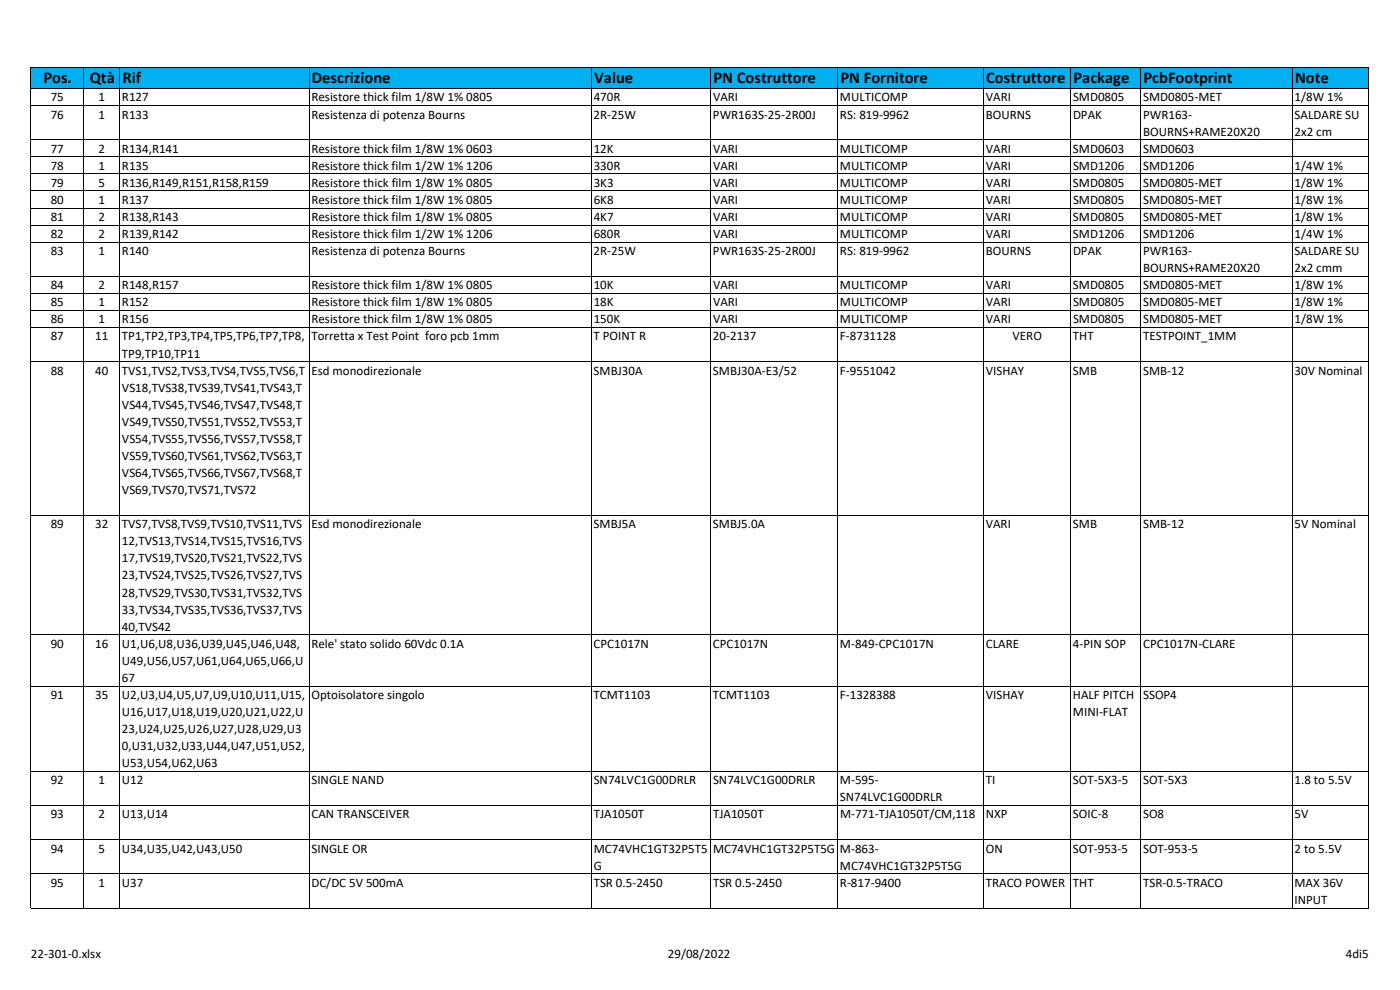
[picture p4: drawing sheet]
<svg xmlns="http://www.w3.org/2000/svg" width="420mm" height="297mm" viewBox="0 0 420 297" stroke-linecap="round" stroke-linejoin="round" font-family="sans-serif">
<defs><g id="words">
<g font-size="5">
<text x="13" y="25">Pos.</text>
<text x="26.9" y="25">Qtà Rif</text>
<text x="93.6" y="25">Descrizione</text>
<text x="178.3" y="25">Value</text>
<text x="214.1" y="25">PN Costruttore</text>
<text x="252.2" y="25">PN Fornitore</text>
<text x="296" y="25">Costruttore</text>
<text x="322.1" y="25">Package</text>
<text x="343.2" y="25">PcbFootprint</text>
<text x="388.7" y="25">Note</text>
</g>
<g font-size="3.9">
<text x="15.2" y="30.4">75</text>
<text x="15.2" y="35.6">76</text>
<text x="29.6" y="30.4">1</text>
<text x="29.6" y="35.6">1</text>
<text x="36.6" y="30.4">R127</text>
<text x="36.6" y="35.6">R133</text>
<text x="93.5" y="30.4">Resistore thick film 1/8W 1% 0805</text>
<text x="93.5" y="35.6">Resistenza di potenza Bourns</text>
<text x="178.2" y="35.6">2R‐25W</text>
<text x="178.2" y="30.4">470R</text>
<text x="214" y="35.6">PWR163S‐25‐2R00J</text>
<text x="214" y="30.4">VARI</text>
<text x="252.1" y="35.6">RS: 819‐9962</text>
<text x="252.1" y="30.4">MULTICOMP</text>
<text x="295.9" y="35.6">BOURNS</text>
<text x="295.9" y="30.4">VARI</text>
<text x="322" y="35.6">DPAK</text>
<text x="322" y="30.4">SMD0805</text>
<text x="343.1" y="30.4">SMD0805‐MET</text>
<text x="343.1" y="35.6">PWR163‐</text>
<text x="388.5" y="30.4">1/8W 1%</text>
<text x="388.5" y="35.6">SALDARE SU</text>
<text x="343.1" y="40.7">BOURNS+RAME20X20</text>
<text x="388.5" y="40.7">2x2 cm</text>
<text x="15.2" y="45.8">77</text>
<text x="29.6" y="45.8">2</text>
<text x="36.6" y="45.8">R134,R141</text>
<text x="93.5" y="45.8">Resistore thick film 1/8W 1% 0603</text>
<text x="178.2" y="45.8">12K</text>
<text x="214" y="45.8">VARI</text>
<text x="252.1" y="45.8">MULTICOMP</text>
<text x="295.9" y="45.8">VARI</text>
<text x="322" y="45.8">SMD0603</text>
<text x="343.1" y="45.8">SMD0603</text>
<text x="15.2" y="50.9">78</text>
<text x="29.6" y="50.9">1</text>
<text x="36.6" y="50.9">R135</text>
<text x="93.5" y="50.9">Resistore thick film 1/2W 1% 1206</text>
<text x="178.2" y="50.9">330R</text>
<text x="214" y="50.9">VARI</text>
<text x="252.1" y="50.9">MULTICOMP</text>
<text x="295.9" y="50.9">VARI</text>
<text x="322" y="50.9">SMD1206</text>
<text x="343.1" y="50.9">SMD1206</text>
<text x="388.5" y="50.9">1/4W 1%</text>
<text x="15.2" y="56">79</text>
<text x="29.6" y="56">5</text>
<text x="36.6" y="56">R136,R149,R151,R158,R159</text>
<text x="93.5" y="56">Resistore thick film 1/8W 1% 0805</text>
<text x="178.2" y="56">3K3</text>
<text x="214" y="56">VARI</text>
<text x="252.1" y="56">MULTICOMP</text>
<text x="295.9" y="56">VARI</text>
<text x="322" y="56">SMD0805</text>
<text x="343.1" y="56">SMD0805‐MET</text>
<text x="388.5" y="56">1/8W 1%</text>
<text x="15.2" y="61.2">80</text>
<text x="29.6" y="61.2">1</text>
<text x="36.6" y="61.2">R137</text>
<text x="93.5" y="61.2">Resistore thick film 1/8W 1% 0805</text>
<text x="178.2" y="61.2">6K8</text>
<text x="214" y="61.2">VARI</text>
<text x="252.1" y="61.2">MULTICOMP</text>
<text x="295.9" y="61.2">VARI</text>
<text x="322" y="61.2">SMD0805</text>
<text x="343.1" y="61.2">SMD0805‐MET</text>
<text x="388.5" y="61.2">1/8W 1%</text>
<text x="15.2" y="66.3">81</text>
<text x="15.2" y="71.4">82</text>
<text x="29.6" y="66.3">2</text>
<text x="29.6" y="71.4">2</text>
<text x="36.6" y="66.3">R138,R143</text>
<text x="36.6" y="71.4">R139,R142</text>
<text x="93.5" y="66.3">Resistore thick film 1/8W 1% 0805</text>
<text x="93.5" y="71.4">Resistore thick film 1/2W 1% 1206</text>
<text x="178.2" y="66.3">4K7</text>
<text x="178.2" y="71.4">680R</text>
<text x="214" y="71.4">VARI</text>
<text x="214" y="66.3">VARI</text>
<text x="252.1" y="71.4">MULTICOMP</text>
<text x="252.1" y="66.3">MULTICOMP</text>
<text x="295.9" y="71.4">VARI</text>
<text x="295.9" y="66.3">VARI</text>
<text x="322" y="66.3">SMD0805</text>
<text x="322" y="71.4">SMD1206</text>
<text x="343.1" y="66.3">SMD0805‐MET</text>
<text x="343.1" y="71.4">SMD1206</text>
<text x="388.5" y="66.3">1/8W 1%</text>
<text x="388.5" y="71.4">1/4W 1%</text>
<text x="15.2" y="76.5">83</text>
<text x="29.6" y="76.5">1</text>
<text x="36.6" y="76.5">R140</text>
<text x="93.5" y="76.5">Resistenza di potenza Bourns</text>
<text x="178.2" y="76.5">2R‐25W</text>
<text x="214" y="76.5">PWR163S‐25‐2R00J</text>
<text x="252.1" y="76.5">RS: 819‐9962</text>
<text x="295.9" y="76.5">BOURNS</text>
<text x="322" y="76.5">DPAK</text>
<text x="343.1" y="76.5">PWR163‐</text>
<text x="388.5" y="76.5">SALDARE SU</text>
<text x="343.1" y="81.7">BOURNS+RAME20X20</text>
<text x="388.5" y="81.7">2x2 cmm</text>
<text x="15.2" y="86.8">84</text>
<text x="29.6" y="86.8">2</text>
<text x="36.6" y="86.8">R148,R157</text>
<text x="93.5" y="86.8">Resistore thick film 1/8W 1% 0805</text>
<text x="178.2" y="86.8">10K</text>
<text x="214" y="86.8">VARI</text>
<text x="252.1" y="86.8">MULTICOMP</text>
<text x="295.9" y="86.8">VARI</text>
<text x="322" y="86.8">SMD0805</text>
<text x="343.1" y="86.8">SMD0805‐MET</text>
<text x="388.5" y="86.8">1/8W 1%</text>
<text x="15.2" y="91.9">85</text>
<text x="29.6" y="91.9">1</text>
<text x="36.6" y="91.9">R152</text>
<text x="93.5" y="91.9">Resistore thick film 1/8W 1% 0805</text>
<text x="178.2" y="91.9">18K</text>
<text x="214" y="91.9">VARI</text>
<text x="252.1" y="91.9">MULTICOMP</text>
<text x="295.9" y="91.9">VARI</text>
<text x="322" y="91.9">SMD0805</text>
<text x="343.1" y="91.9">SMD0805‐MET</text>
<text x="388.5" y="91.9">1/8W 1%</text>
<text x="15.2" y="97">86</text>
<text x="29.6" y="97">1</text>
<text x="36.6" y="97">R156</text>
<text x="93.5" y="97">Resistore thick film 1/8W 1% 0805</text>
<text x="178.2" y="97">150K</text>
<text x="214" y="97">VARI</text>
<text x="252.1" y="97">MULTICOMP</text>
<text x="295.9" y="97">VARI</text>
<text x="322" y="97">SMD0805</text>
<text x="343.1" y="97">SMD0805‐MET</text>
<text x="388.5" y="97">1/8W 1%</text>
<text x="15.2" y="102.1">87</text>
<text x="28.6" y="102.1">11</text>
<text x="36.6" y="107.3">TP9,TP10,TP11</text>
<text x="36.6" y="102.1">TP1,TP2,TP3,TP4,TP5,TP6,TP7,TP8,</text>
<text x="93.5" y="102.1">Torretta x Test Point foro pcb 1mm</text>
<text x="178.2" y="102.1">T POINT R</text>
<text x="214" y="102.1">20‐2137</text>
<text x="252.1" y="102.1">F‐8731128</text>
<text x="303.9" y="102.1">VERO</text>
<text x="322" y="102.1">THT</text>
<text x="343.1" y="102.1">TESTPOINT_1MM</text>
<text x="15.2" y="112.4">88</text>
<text x="28.6" y="112.4">40</text>
<text x="36.6" y="112.4">TVS1,TVS2,TVS3,TVS4,TVS5,TVS6,T</text>
<text x="93.5" y="112.4">Esd monodirezionale</text>
<text x="178.2" y="112.4">SMBJ30A</text>
<text x="214" y="112.4">SMBJ30A‐E3/52</text>
<text x="252.1" y="112.4">F‐9551042</text>
<text x="295.8" y="112.4">VISHAY</text>
<text x="322" y="112.4">SMB</text>
<text x="343" y="112.4">SMB‐12</text>
<text x="388.5" y="112.4">30V Nominal</text>
<text x="36.6" y="117.5">VS18,TVS38,TVS39,TVS41,TVS43,T</text>
<text x="36.6" y="122.6">VS44,TVS45,TVS46,TVS47,TVS48,T</text>
<text x="36.6" y="127.8">VS49,TVS50,TVS51,TVS52,TVS53,T</text>
<text x="36.6" y="132.9">VS54,TVS55,TVS56,TVS57,TVS58,T</text>
<text x="36.6" y="138">VS59,TVS60,TVS61,TVS62,TVS63,T</text>
<text x="36.6" y="143.1">VS64,TVS65,TVS66,TVS67,TVS68,T</text>
<text x="36.6" y="148.2">VS69,TVS70,TVS71,TVS72</text>
<text x="15.2" y="158.5">89</text>
<text x="28.6" y="158.5">32</text>
<text x="36.6" y="158.5">TVS7,TVS8,TVS9,TVS10,TVS11,TVS</text>
<text x="93.5" y="158.5">Esd monodirezionale</text>
<text x="178.2" y="158.5">SMBJ5A</text>
<text x="214" y="158.5">SMBJ5.0A</text>
<text x="295.8" y="158.5">VARI</text>
<text x="322" y="158.5">SMB</text>
<text x="343" y="158.5">SMB‐12</text>
<text x="388.5" y="158.5">5V Nominal</text>
<text x="36.6" y="163.6">12,TVS13,TVS14,TVS15,TVS16,TVS</text>
<text x="36.6" y="168.7">17,TVS19,TVS20,TVS21,TVS22,TVS</text>
<text x="36.6" y="173.9">23,TVS24,TVS25,TVS26,TVS27,TVS</text>
<text x="36.6" y="179">28,TVS29,TVS30,TVS31,TVS32,TVS</text>
<text x="36.6" y="184.1">33,TVS34,TVS35,TVS36,TVS37,TVS</text>
<text x="36.6" y="189.2">40,TVS42</text>
<text x="15.2" y="194.4">90</text>
<text x="28.6" y="194.4">16</text>
<text x="36.6" y="194.4">U1,U6,U8,U36,U39,U45,U46,U48,</text>
<text x="93.5" y="194.4">Rele' stato solido 60Vdc 0.1A</text>
<text x="178.2" y="194.4">CPC1017N</text>
<text x="214" y="194.4">CPC1017N</text>
<text x="252.1" y="194.4">M‐849‐CPC1017N</text>
<text x="295.9" y="194.4">CLARE</text>
<text x="322" y="194.4">4‐PIN SOP</text>
<text x="343.1" y="194.4">CPC1017N‐CLARE</text>
<text x="36.6" y="199.5">U49,U56,U57,U61,U64,U65,U66,U</text>
<text x="15.2" y="209.7">91</text>
<text x="28.6" y="209.7">35</text>
<text x="36.6" y="204.6">67</text>
<text x="36.6" y="209.7">U2,U3,U4,U5,U7,U9,U10,U11,U15,</text>
<text x="93.5" y="209.7">Optoisolatore singolo</text>
<text x="178.2" y="209.7">TCMT1103</text>
<text x="214" y="209.7">TCMT1103</text>
<text x="252.1" y="209.7">F‐1328388</text>
<text x="295.8" y="209.7">VISHAY</text>
<text x="322" y="209.7">HALF PITCH</text>
<text x="343.1" y="209.7">SSOP4</text>
<text x="36.6" y="214.8">U16,U17,U18,U19,U20,U21,U22,U</text>
<text x="322" y="214.8">MINI‐FLAT</text>
<text x="36.6" y="220">23,U24,U25,U26,U27,U28,U29,U3</text>
<text x="36.6" y="225.1">0,U31,U32,U33,U44,U47,U51,U52,</text>
<text x="36.6" y="230.2">U53,U54,U62,U63</text>
<text x="15.2" y="235.3">92</text>
<text x="29.6" y="235.3">1</text>
<text x="36.6" y="235.3">U12</text>
<text x="93.5" y="235.3">SINGLE NAND</text>
<text x="178.2" y="235.3">SN74LVC1G00DRLR</text>
<text x="214" y="235.3">SN74LVC1G00DRLR</text>
<text x="252.1" y="235.3">M‐595‐</text>
<text x="295.9" y="235.3">TI</text>
<text x="322" y="235.3">SOT‐5X3‐5</text>
<text x="343.1" y="235.3">SOT‐5X3</text>
<text x="388.5" y="235.3">1.8 to 5.5V</text>
<text x="15.2" y="245.6">93</text>
<text x="29.6" y="245.6">2</text>
<text x="36.6" y="245.6">U13,U14</text>
<text x="93.5" y="245.6">CAN TRANSCEIVER</text>
<text x="178.2" y="245.6">TJA1050T</text>
<text x="214" y="245.6">TJA1050T</text>
<text x="252.1" y="240.5">SN74LVC1G00DRLR</text>
<text x="252.1" y="245.6">M‐771‐TJA1050T/CM,118</text>
<text x="295.9" y="245.6">NXP</text>
<text x="322" y="245.6">SOIC‐8</text>
<text x="343.1" y="245.6">SO8</text>
<text x="388.5" y="245.6">5V</text>
<text x="15.2" y="255.8">94</text>
<text x="29.6" y="255.8">5</text>
<text x="36.6" y="255.8">U34,U35,U42,U43,U50</text>
<text x="93.5" y="255.8">SINGLE OR</text>
<text x="178.2" y="255.8">MC74VHC1GT32P5T5</text>
<text x="214" y="255.8">MC74VHC1GT32P5T5G M‐863‐</text>
<text x="295.9" y="255.8">ON</text>
<text x="322" y="255.8">SOT‐953‐5</text>
<text x="343.1" y="255.8">SOT‐953‐5</text>
<text x="388.5" y="255.8">2 to 5.5V</text>
<text x="178.2" y="260.9">G</text>
<text x="252.1" y="260.9">MC74VHC1GT32P5T5G</text>
<text x="15.2" y="266.1">95</text>
<text x="29.6" y="266.1">1</text>
<text x="36.6" y="266.1">U37</text>
<text x="93.5" y="266.1">DC/DC 5V 500mA</text>
<text x="178.2" y="266.1">TSR 0.5‐2450</text>
<text x="214" y="266.1">TSR 0.5‐2450</text>
<text x="252.1" y="266.1">R‐817‐9400</text>
<text x="295.9" y="266.1">TRACO POWER THT</text>
<text x="343.1" y="266.1">TSR‐0.5‐TRACO</text>
<text x="388.5" y="266.1">MAX 36V</text>
<text x="388.5" y="271.2">INPUT</text>
<text x="9.3" y="287.4">22‐301‐0.xlsx</text>
<text x="200.4" y="287.4">29/08/2022</text>
<text x="403.9" y="287.4">4di5</text>
</g>
</g></defs>
<path d="M9.4 20.3h401.2v6.3h-401.2z" fill="#00b0f0"/>
<g fill="none" stroke="#000" stroke-width=".3">
<path d="M9.2 20.2h401.4v252.2l-401.4 .1zM9.3 26.6h401.3M9.3 31.7h401.3M25.2 20.2v252.3M36 20.2v252.3M92.8 20.2v252.3M177.5 20.2v252.3M213.3 20.2v252.3M251.4 20.2v252.3M295.2 20.2v252.3M321.4 20.2v252.3M342.4 20.2v252.3"/>
<path d="M387.9 20.2v252.3M9.3 41.9h401.3M9.3 47.1h401.3M9.3 52.2h401.3M9.3 57.3h401.3M9.3 62.4h401.3M9.3 67.5h401.3M9.3 72.7h401.3M9.3 82.9h401.3M9.3 88h401.3M9.3 93.2h401.3M9.3 98.3h401.3"/>
<path d="M9.3 108.5h401.3M9.3 154.6h401.3M9.3 190.5h401.3M9.3 205.8h401.3M9.3 231.5h401.3M9.3 241.7h401.3M9.3 251.9h401.3M9.3 262.2h401.3"/>
</g>
<use href="#words"/>
</svg>
